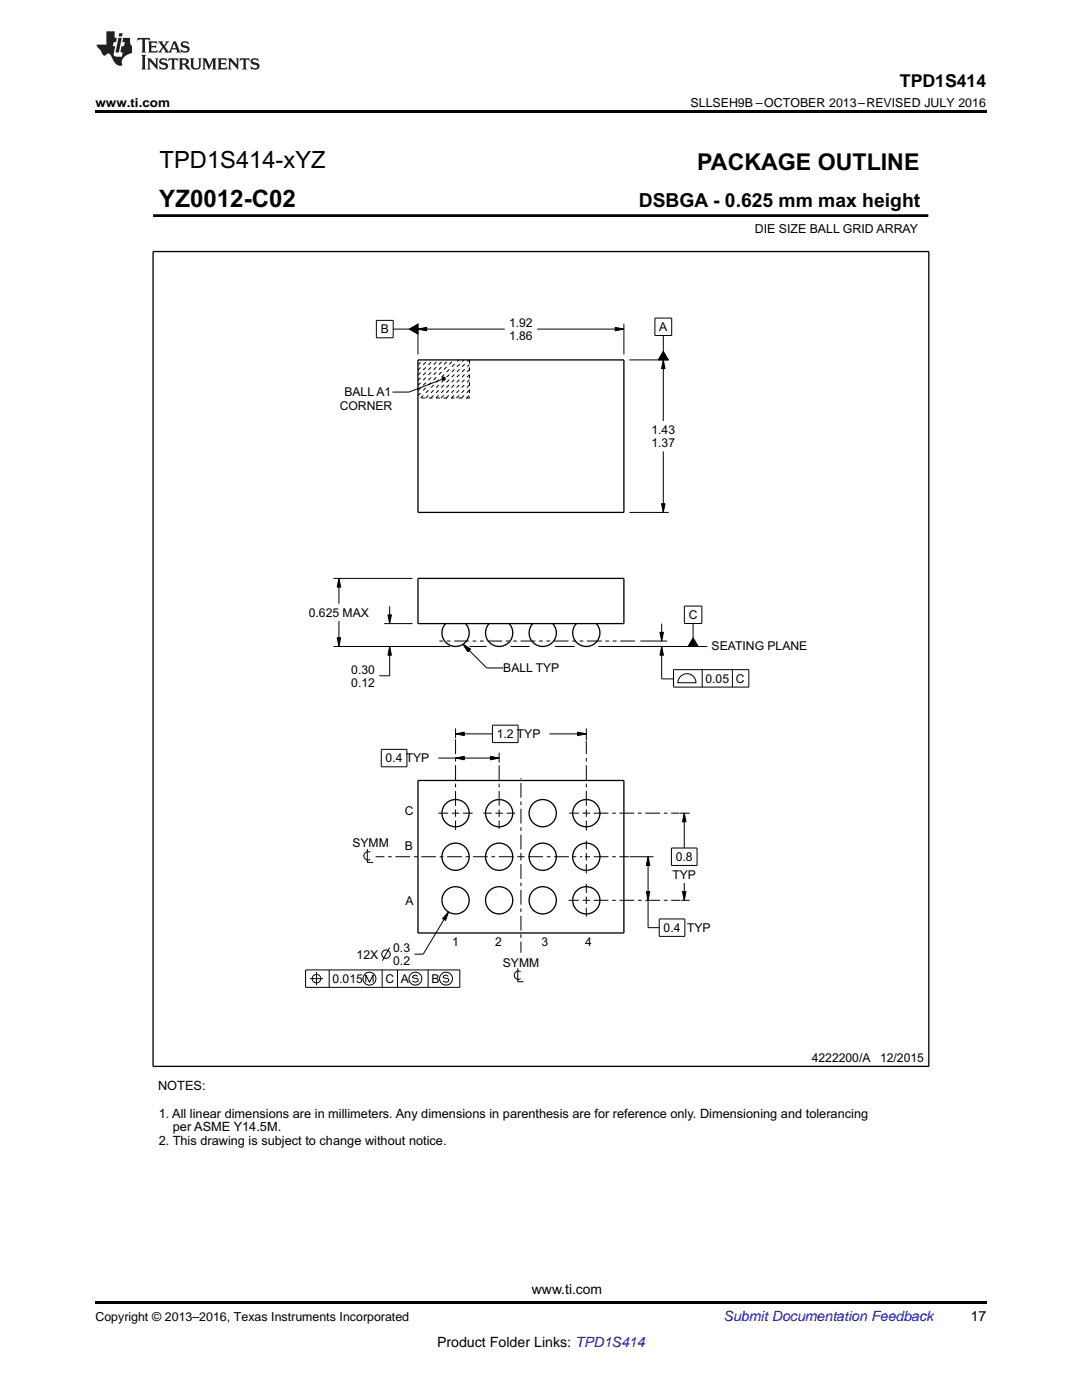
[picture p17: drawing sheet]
<svg xmlns="http://www.w3.org/2000/svg" width="216mm" height="279mm" viewBox="0 0 216 279" stroke-linecap="round" stroke-linejoin="round" font-family="sans-serif">
<defs><g id="words">
<text font-size="4.8" x="31.8" y="41.3">YZ0012-C02</text>
<text font-size="4.7" x="31.9" y="33.6">TPD1S414-xYZ</text>
<text font-size="4.6" x="139.1" y="33.9">PACKAGE OUTLINE</text>
<text font-size="3.9" x="127.5" y="41.3">DSBGA - 0.625 mm max height</text>
<text font-size="3.5" x="179.6" y="17.3">TPD1S414</text>
<g font-size="2.8">
<text x="106.1" y="258.2">www.ti.com</text>
<text x="193.7" y="263.6">17</text>
<text x="87.2" y="268.9">Product Folder Links: TPD1S414</text>
</g>
<text font-size="2.8" fill="#0000c8" x="144.4" y="263.6">Submit Documentation Feedback</text>
<g font-size="2.5">
<text x="19" y="21.4">www.ti.com</text>
<text x="137.8" y="21.4">SLLSEH9B –OCTOBER 2013–REVISED JULY 2016</text>
<text x="150.6" y="46.5">DIE SIZE BALL GRID ARRAY</text>
<text x="31.5" y="217.6">NOTES:</text>
<text x="31.7" y="223.1">1. All linear dimensions are in millimeters. Any dimensions in parenthesis are for reference only. Dimensioning and tolerancing</text>
<text x="34.5" y="225.8">per ASME Y14.5M.</text>
<text x="31.7" y="228.5">2. This drawing is subject to change without notice.</text>
<text x="19" y="263.6">Copyright © 2013–2016, Texas Instruments Incorporated</text>
</g>
<g font-size="2.4">
<text x="101.6" y="65.2">1.92</text>
<text x="76" y="66.5">B</text>
<text x="101.6" y="67.9">1.86</text>
<text x="131.5" y="66.1">A</text>
<text x="67.8" y="81.7">CORNER</text>
<text x="68.7" y="79.1">BALL A1</text>
<text x="130" y="86.6">1.43</text>
<text x="130" y="89.2">1.37</text>
<text x="61.6" y="123.1">0.625 MAX</text>
<text x="137.4" y="123.6">C</text>
<text x="142" y="129.7">SEATING PLANE</text>
<text x="70.1" y="134.4">0.30</text>
<text x="70.1" y="137">0.12</text>
<text x="100.4" y="134.2">BALL TYP</text>
<text x="140.8" y="136.3">0.05 C</text>
<text x="99.1" y="147.3">1.2 TYP</text>
<text x="77" y="152.2">0.4 TYP</text>
<text x="80.8" y="162.6">C</text>
<text x="70.3" y="169.1">SYMM</text>
<text x="80.8" y="169.6">B</text>
<text x="134.8" y="171.8">0.8</text>
<text x="134.2" y="175.3">TYP</text>
<text x="80.9" y="180.6">A</text>
<text x="71.2" y="191.3">12X</text>
<text x="78.5" y="190">0.3</text>
<text x="90.3" y="188.8">1</text>
<text x="98.8" y="188.8">2</text>
<text x="108.1" y="188.8">3</text>
<text x="116.7" y="188.8">4</text>
<text x="132.4" y="186">0.4 TYP</text>
<text x="66.3" y="196.2">0.015</text>
<text x="76.9" y="196.2">C A</text>
<text x="78.5" y="192.6">0.2</text>
<text x="86.1" y="196.2">B</text>
<text x="100.3" y="192.9">SYMM</text>
<text x="162" y="211.9">4222200/A</text>
<text x="175.6" y="211.9">12/2015</text>
</g>
<text font-size=".2" x="104.7" y="43.1">SCALE 7.000</text>
</g></defs>
<g fill="#000">
<path d="M19 22h177.8v.5h-177.8zM81.7 65.7l1.7-1v2zM83.4 65.7l1.7-.4v.7zM88.2 75.4l.2-.2 .3 .1 .2 .3-.2 .3h-.3l-.2-.2zM122.8 65.3l1.7 .4-1.7 .3zM132.4 71.8l.3 1.8h-.7zM132.4 70.1l1 1.7h-2.1zM67.6 115.4l.4 1.8h-.7zM132 100.5h.7l-.3 1.8zM67.3 127.3h.7l-.4 1.7zM77.4 122.7h.7l-.3 1.8zM77.8 129l.3 1.8h-.7z"/>
<path d="M92.4 128.6l1.5 1-.5 .5zM131.7 126.2h.7l-.4 1.7zM132 129l.4 1.8h-.7zM138.3 127.3l1 1.7h-2zM90.9 146.5l1.7-.4v.7zM90.9 151.3l1.7-.4v.7zM97.9 150.9l1.7 .4-1.7 .3zM115.3 146.1l1.7 .4-1.7 .3zM129 177.9h.7l-.4 1.8zM129.3 171l.4 1.7h-.7zM136.5 162.3l.4 1.7h-.7zM136.2 177.9h.7l-.4 1.8z"/>
<path d="M89.5 182l-.6 1.7-.6-.4zM19 259.7h177.8v.5h-177.8z"/>
</g>
<g fill="none" stroke="#000" stroke-width=".2">
<path d="M30.5 43h154.6M185.1 42.8v.5M75.1 63.9h3.4v3.5h-3.4zM78.5 65.7h3.2M81.7 65.7l1.7-1v2zM83.4 65.7l1.7-.4v.7zM83.4 64.6v6.1M83.4 65.7h17.3M88.2 75.7l-6.6 2.5h-3.3M88.2 75.4l.2-.2 .3 .1 .2 .3-.2 .3h-.3l-.2-.2zM107.2 65.7h17.3M122.8 65.3l1.7 .4-1.7 .3z"/>
<path d="M124.5 64.6v6.1M125.6 71.8h7.8M130.7 63.5h3.3v3.5h-3.3zM132.4 70.1l1 1.7h-2.1zM132.4 71.8l.3 1.8h-.7zM132.4 67v3.1M132.4 71.8v12.2M132.4 90.1v12.2M66.5 115.4h15.8M67.6 115.4l.4 1.8h-.7zM67.6 115.4v5.1M125.6 102.3h7.8"/>
<path d="M132 100.5h.7l-.3 1.8zM66.5 129h23.3M67.3 127.3h.7l-.4 1.7zM67.6 124v5M76.7 124.5h5.6M77.4 122.7h.7l-.3 1.8zM77.8 129l.3 1.8h-.7zM77.8 121v3.5M77.8 129v5.9h-2.1M92.4 128.6l1.5 1-.5 .5zM92.4 128.6l4.7 4.7h3.3M93.7 129h3.4"/>
<path d="M101.9 129h3.8M110.7 129h3.9M119.4 129h21.7M127.8 127.9h5.3M131.7 126.2h.7l-.4 1.7zM132 129l.4 1.8h-.7zM132 129v6.5h2.5M132 124.5v3.4M134.4 133.6h15v3.5h-15zM136 134.8a1.81 1.81 0 0 1 1.9-.2 1.81 1.81 0 0 1 1 1.7h-3.6v-.6zM136.6 121h3.4v3.4h-3.4zM138.3 127.3l1 1.7h-2z"/>
<path d="M138.3 124.4v2.9M140.1 133.6v3.5M146.1 133.6v3.5M76.1 149.6h5.1v3.4h-5.1zM87.5 151.3h12.1M90.9 146.5l1.7-.4v.7zM90.9 151.3l1.7-.4v.7zM90.9 145.4v1.9M90.9 146.5h7.4M97.9 150.9l1.7 .4-1.7 .3zM98.3 144.7h5.1v3.5h-5.1zM99.6 150.2v2"/>
<path d="M109.6 146.5h7.4M115.3 146.1l1.7 .4-1.7 .3zM117 145.4v2.3M73.3 169.4v2.7h1.2M73.9 170.1a.85 .85 0 0 0-1.3 .7 .85 .85 0 0 0 1.3 .7M125.6 171h4.8M129 177.9h.7l-.4 1.8zM129.3 171l.4 1.7h-.7zM129.3 171v14.1h2.2M134 169.2h5.1v3.5h-5.1zM135.7 162.3h1.9M135.8 179.7h1.8"/>
<path d="M136.2 177.9h.7l-.4 1.8zM136.5 162.3l.4 1.7h-.7zM136.5 162.3v6.9M136.5 176.2v3.5M61 193.6h30.7v3.4h-30.7zM61.8 195.3h2.7M63.2 194v2.6M65.7 193.6v3.4M73 196v-1.4l.7 1.4 .7-1.4v1.4M76.3 193.6v3.4M77.7 189.1l-1.4 2.6M79.3 193.6v3.4"/>
<path d="M83.3 194.9l-.4-.3-.4 .1-.2 .3 1 .3 .2 .3-.2 .3-.4 .1-.6-.3M85.4 193.6v3.4M89.4 194.9l-.4-.3-.4 .1-.2 .3 1 .3 .2 .3-.2 .3-.4 .1-.6-.3M89.5 182l-.6 1.7-.6-.4zM89.5 182l-5.1 8.4h-1.7M103.3 193.2v2.7h1.2M103.9 193.9a.85 .85 0 0 0-1.3 .7 .85 .85 0 0 0 1.3 .8M131.5 183.4h5.2v3.5h-5.2z"/>
<circle cx="63.1" cy="195.3" r=".86"/>
<circle cx="73.7" cy="195.3" r="1.3"/>
<circle cx="77" cy="190.4" r=".85"/>
<circle cx="82.9" cy="195.3" r="1.3"/>
<circle cx="89" cy="195.3" r="1.3"/>
</g>
<g fill="none" stroke="#000" stroke-width=".26">
<path d="M30.5 50.2h154.8v162.6h-154.8zM83.4 71.8h41.1v30.5h-41.1zM83.4 115.4h41.1v9.1h-41.1zM88.9 124.5a2.72 2.72 0 0 0 .1 3.7 2.72 2.72 0 0 0 3.8 0 2.72 2.72 0 0 0 .1-3.7M97.6 124.5a2.72 2.72 0 0 0 .1 3.7 2.72 2.72 0 0 0 3.8 0 2.72 2.72 0 0 0 .1-3.7M106.3 124.5a2.72 2.72 0 0 0 .1 3.7 2.72 2.72 0 0 0 3.8 0 2.72 2.72 0 0 0 .1-3.7M115 124.5a2.72 2.72 0 0 0 .1 3.7 2.72 2.72 0 0 0 3.8 0 2.72 2.72 0 0 0 .1-3.7M83.4 155.8h41.1v30.4h-41.1z"/>
<circle cx="90.9" cy="171" r="2.72"/>
<circle cx="90.9" cy="162.3" r="2.72"/>
<circle cx="90.9" cy="179.7" r="2.72"/>
<circle cx="99.6" cy="171" r="2.72"/>
<circle cx="99.6" cy="162.3" r="2.72"/>
<circle cx="99.6" cy="179.7" r="2.72"/>
<circle cx="108.3" cy="171" r="2.72"/>
<circle cx="108.3" cy="162.3" r="2.72"/>
<circle cx="108.3" cy="179.7" r="2.72"/>
<circle cx="117" cy="171" r="2.72"/>
<circle cx="117" cy="162.3" r="2.72"/>
<circle cx="117" cy="179.7" r="2.72"/>
</g>
<path d="M30.5 43h154.6" fill="none" stroke="#000" stroke-width=".55"/>
<g fill="none" stroke="#000" stroke-width=".2" stroke-dasharray=".7 .7" stroke-linecap="butt">
<path d="M83.4 72.8l1-1M83.4 73.9l2-2.1M83.4 74.9l3.1-3.1M83.4 75.9l4.1-4.1M83.4 76.9l5.1-5.1M83.4 77.9l6.1-6.1M83.4 79l7.1-7.2M83.9 79.4l7.6-7.6M85 79.4l7.6-7.6M86 79.4l7.6-7.6M87 79.4l6.7-6.6M88 79.4l5.7-5.6"/>
<path d="M89 79.4l4.7-4.6M90 79.4l3.7-3.6M91.1 79.4l2.6-2.6M92.1 79.4l1.6-1.6M93.1 79.4l.6-.5M93.7 71.8v7.6M93.7 79.4h-10.3"/>
</g>
<path d="M126.7 127.9h-39.6" fill="none" stroke="#000" stroke-width=".2" stroke-dasharray="2.9 .7 .7 .7 .7 .7" stroke-linecap="butt"/>
<g fill="none" stroke="#000" stroke-width=".2" stroke-dasharray=".7 .7 2.9 .7" stroke-linecap="butt">
<path d="M90.9 162.3v3.3M90.9 162.3v-14.9M90.9 162.3h-3.4M90.9 162.3h3.4M99.6 162.3v3.2M99.6 162.3v-10M99.6 162.3h-3.2M99.6 162.3h3.2M103.9 171v19.1M103.9 171v-15.7M103.9 171h-28.9M103.9 171h12.3"/>
<path d="M117 179.7h-3.5M117 179.7h18.7M117 171h-.3M117 171h8.5M117 162.3h-3.4M117 162.3h18.6M117 162.3v3.5M117 171v3.3M117 179.7v3.2M117 179.7v-3.3M117 171v-3.2M117 162.3v-14.5"/>
</g>
<g fill="#231f20">
<path d="M27.5 7.6l-.1 .5 .4-.2h.6v.1v2.1l-.2 .4h1l-.3-.4v-2.1l.1-.1h.5l.5 .2-.2-.5zM29.5 8.3l.2 .3v1.5l-.2 .4h1.8l.2-.6a1.04 1.04 0 0 1-1.3 .2v-.7h.6l.3 .2v-.6l-.3 .2h-.6v-.6l.8-.1 .4 .3-.2-.5zM31.5 8.3l.9 1.1-.9 1.1h.8l-.2-.2 .5-.7 .4 .7-.2 .2h1.5l-.1-.2 .1-.4h.9l.1 .4-.2 .2h1l-.3-.3-.7-1.9h-.5l-.9 2-.8-1 .9-1h-.8l.1 .3-.3 .5-.4-.6 .2-.2zM34.7 8.6l.4 1h-.7zM36.3 8.4a.63 .63 0 0 0-.2 .7 .63 .63 0 0 0 .6 .4l.6 .2 .1 .2a.75 .75 0 0 1-.7 .4 .75 .75 0 0 1-.6-.5l.1 .7 .1-.1a1.11 1.11 0 0 0 1.5-.6 1.13 1.13 0 0 0-1.2-.8l-.1-.4a1.04 1.04 0 0 1 1.2 .2l-.2-.5-.1 .1-.5-.2zM28.2 10.9l.2 .4v2.2l-.2 .4h1l-.3-.4v-2.2l.3-.4zM29.3 11.6l.3 .4v1.5l-.3 .4h.8l-.2-.4v-1.3l1.5 1.7v-1.9l.2-.4h-.7l.2 .4v.9l-1.1-1.3zM32 11.8a.62 .62 0 0 0-.2 .7 .62 .62 0 0 0 .6 .4l.6 .1 .1 .3a.76 .76 0 0 1-.7 .3 .76 .76 0 0 1-.6-.4l.1 .7 .1-.1a1.11 1.11 0 0 0 1.5-.6 1.13 1.13 0 0 0-1.2-.8l-.1-.4a1.04 1.04 0 0 1 1.2 .2l-.2-.6-.1 .1-.5-.1zM33.7 11.6l-.2 .6a.61 .61 0 0 1 .8-.3v1.6l-.2 .4h.9l-.2-.4v-1.6a.63 .63 0 0 1 .8 .3l-.2-.6zM35.6 11.6l.3 .4v1.5l-.3 .4h1l-.2-.2v-.8l.5 .2a.76 .76 0 0 0 1.2 .7l-1-1a.58 .58 0 0 0 .6-.5 .58 .58 0 0 0-.5-.6zM36.4 11.9h.1a.45 .45 0 0 1 .5 .1 .45 .45 0 0 1 .1 .5l-.7 .2zM37.9 11.6l.2 .2a2.17 2.17 0 0 0 .3 1.9 .99 .99 0 0 0 1.6-.6v-1.1l.2-.4h-.7l.2 .2a1.92 1.92 0 0 1-.2 1.8 .6 .6 0 0 1-.9-.5v-1.1l.2-.4zM40.4 11.6l.2 .4v1.5l-.2 .4h.7l-.2-.4v-1.4l.8 1.8 .8-1.8v1.4l-.2 .4h.9l-.2-.4v-1.5l.2-.4h-.8l-.6 1.5-.6-1.5zM43.4 11.6l.2 .4v1.5l-.2 .4h1.8l.2-.6a1.04 1.04 0 0 1-1.3 .1v-.6h.5l.4 .2v-.6l-.4 .2h-.5v-.7h.8l.3 .3-.1-.6zM45.5 11.6l.2 .4v1.5l-.2 .4h.7l-.2-.4v-1.3l1.5 1.7v-1.9l.2-.4h-.7l.2 .4v.9l-1.1-1.3zM47.9 11.6l-.1 .6a.61 .61 0 0 1 .8-.3v1.6l-.3 .4h1l-.3-.4 .1-1.6a.63 .63 0 0 1 .7 .3l-.1-.6zM50.2 11.8a.62 .62 0 0 0-.2 .7 .62 .62 0 0 0 .6 .4l.6 .1 .2 .3a.76 .76 0 0 1-.8 .3 .76 .76 0 0 1-.6-.4l.1 .7 .2-.1a1.11 1.11 0 0 0 1.5-.6 1.13 1.13 0 0 0-1.3-.8l-.1-.4a1.04 1.04 0 0 1 1.2 .2l-.1-.6-.2 .1-.5-.1z"/>
<path d="M21.2 6.3v2.6h-1.9l.1 .4 .7 .9a.91 .91 0 0 0 1 .8 .56 .56 0 0 1 .5-.3 .56 .56 0 0 1 .5 .3l.4 .8a1.53 1.53 0 0 0 1.9 1.2 1.54 1.54 0 0 1 1-2.1l.9-.3v-1.4a1.52 1.52 0 0 1-.3-1.6h-1.4l-.2 .8h.5l-.2 .8h-.4l-.2 1v.2l.4 .1-.2 .8a1.93 1.93 0 0 1-1.6-.3l.3-1.8h-.5l.2-.8h.4l.2-.8h-.4v-1.3zM23.6 7.6l-.6 2.9h.7l.6-2.9zM23.8 6.6l-.1 .7h.6l.2-.7z"/>
</g>
<use href="#words"/>
</svg>
